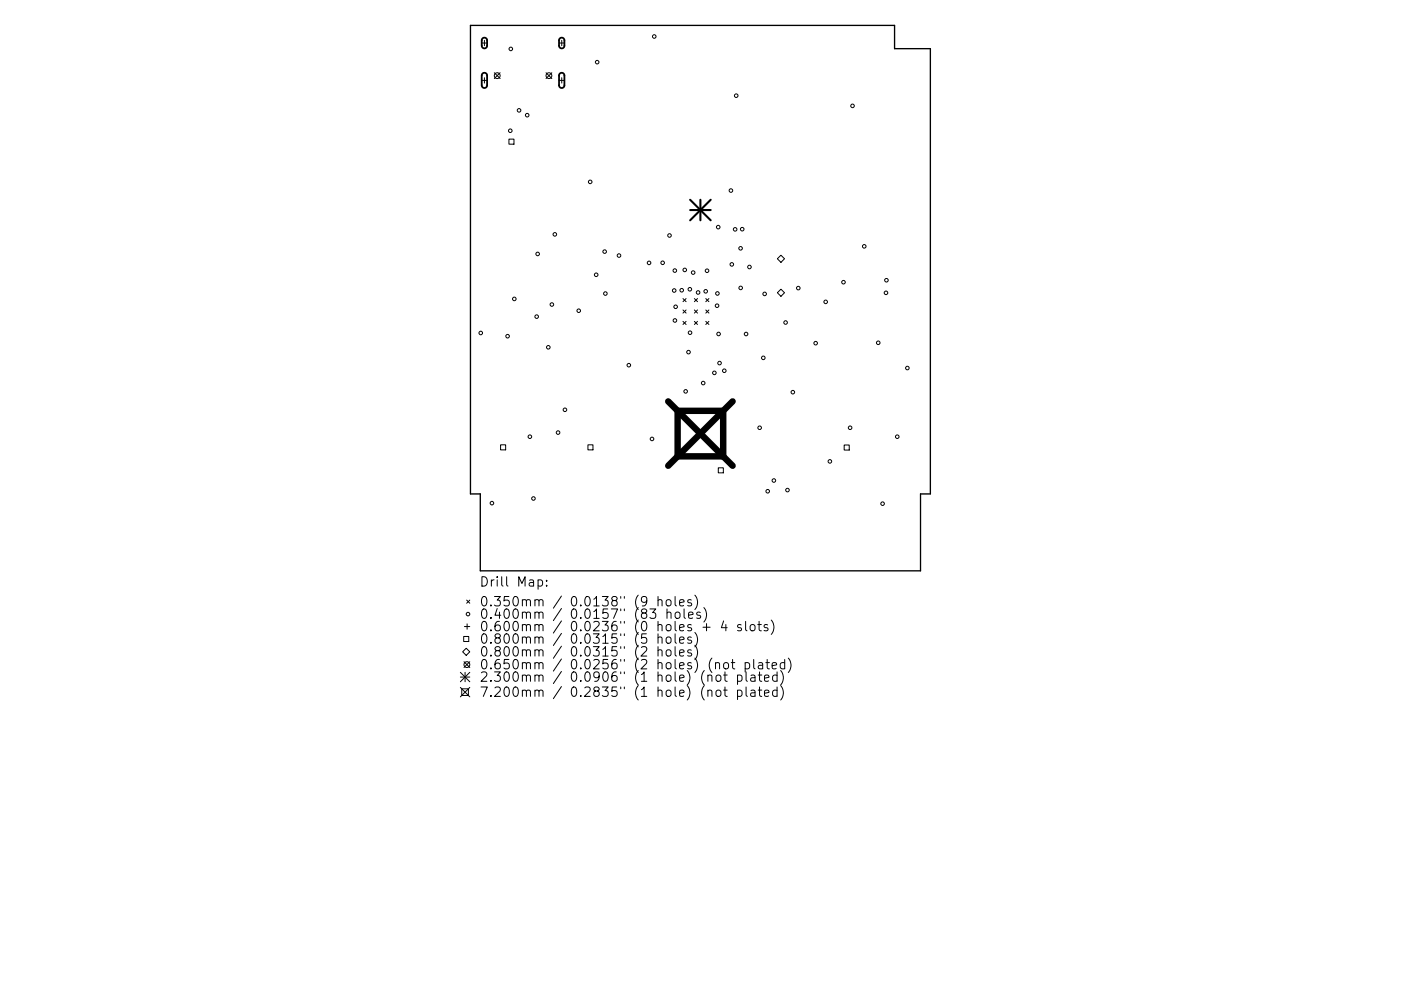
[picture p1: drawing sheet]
<svg xmlns="http://www.w3.org/2000/svg" width="297mm" height="210mm" viewBox="0 0 297 210" stroke-linecap="round" stroke-linejoin="round" font-family="sans-serif">
<defs><g id="words">
<g font-size="2.8">
<text x="101.6" y="124.5">Drill Map:</text>
<text x="101.6" y="128.7">0.350mm / 0.0138&quot; (9 holes)</text>
<text x="101.6" y="131.3">0.400mm / 0.0157&quot; (83 holes)</text>
<text x="101.6" y="133.9">0.600mm / 0.0236&quot; (0 holes + 4 slots)</text>
<text x="101.6" y="136.6">0.800mm / 0.0315&quot; (5 holes)</text>
<text x="101.6" y="139.3">0.800mm / 0.0315&quot; (2 holes)</text>
<text x="101.6" y="142">0.650mm / 0.0256&quot; (2 holes) (not plated)</text>
<text x="101.6" y="144.6">2.300mm / 0.0906&quot; (1 hole) (not plated)</text>
<text x="101.6" y="147.8">7.200mm / 0.2835&quot; (1 hole) (not plated)</text>
</g>
</g></defs>
<path d="M99.7 5.4h90v4.9h7.6v94.5h-2.1v16.3h-93.4v-16.3h-2.1z" fill="none" stroke="#000" stroke-width=".28"/>
<g fill="none" stroke="#000" stroke-width=".21">
<path d="M102.1 9.1h1.2M102.1 17.1h1.2M102.7 8.6v1.1M102.7 16.5v1.1M104.8 15.4l1.2 1.3M106 15.4l-1.2 1.3M115.8 15.4l1.2 1.3M117 15.4l-1.2 1.3M118.5 9.1h1.2M118.5 17.1h1.2M119.1 8.6v1.1M119.1 16.5v1.1"/>
<path d="M107.9 29.5h1.1v1.1h-1.1zM165.6 54.1l.7 .8-.7 .8-.8-.8zM144.8 63.3l.7 .7M144.8 65.8l.7 .6M144.8 68.2l.7 .6M145.5 63.3l-.7 .7M145.5 65.8l-.7 .6M145.5 68.2l-.7 .6M147.2 65.8l.7 .6M147.2 68.2l.7 .6M147.2 63.3l.7 .7M147.9 63.3l-.7 .7"/>
<path d="M147.9 65.8l-.7 .6M147.9 68.2l-.7 .6M149.6 68.2l.7 .6M149.6 65.8l.7 .6M149.6 63.3l.7 .7M150.3 63.3l-.7 .7M150.3 65.8l-.7 .6M150.3 68.2l-.7 .6M165.6 61.4l.7 .7-.7 .8-.8-.8zM106.1 94.4h1.1v1h-1.1zM124.6 94.4h1.1v1h-1.1zM152.3 99.3h1.1v1h-1.1z"/>
<path d="M179 94.4h1.1v1.1h-1.1zM98.1 138.3l.7-.8 .8 .8-.8 .7zM98.3 135h1.1v1.1h-1.1zM98.5 132.9h1.1M98.9 127.3l.7 .7M99 132.4v1.1M99.6 127.3l-.7 .7M114.1 123.1l.6-.1 .3 .4v.6l-.2 .3h-.7M115.9 124.2v.2M115.9 123.1v.2M137.8 129.2h1.2l-.6 .8a.54 .54 0 0 1 .6 .3v.5l-.2 .3-.7 .1-.3-.2M139.5 127.4l.3-.2 .5 .1 .1 1.3"/>
<path d="M139.5 135.3a.5 .5 0 0 1 .9 .1v1.1M139.5 138.1a.5 .5 0 0 1 .9 0v1.1M139.5 126.6v2M139.5 134.5v2M139.5 137.2v2M141.3 127.4l.3-.2a.54 .54 0 0 1 .7 .4v.6a.54 .54 0 0 1-.5 .4 .54 .54 0 0 1-.6-.4zM141.3 135.3a.54 .54 0 0 1 .6-.2 .54 .54 0 0 1 .4 .4v.6a.54 .54 0 0 1-.5 .4 .54 .54 0 0 1-.6-.4zM141.3 138.1a.54 .54 0 0 1 .6-.2 .54 .54 0 0 1 .4 .3v.6a.54 .54 0 0 1-.5 .4 .54 .54 0 0 1-.6-.4zM141.4 130.1l.3-.2 .5 .1 .1 1.2M141.4 129.2v2M143.1 126.6v1.7l.3 .3M143.1 134.5v1.7l.3 .3"/>
<path d="M143.1 137.2v1.7l.3 .3M143.2 130.1a.54 .54 0 0 1 .6-.2 .54 .54 0 0 1 .4 .3v.6a.54 .54 0 0 1-.5 .4 .54 .54 0 0 1-.6-.4zM144.1 127.9l.9-.2-.1-.4-.5-.1-.3 .3 .1 1h.7M144.1 135.8l.9-.2-.1-.4-.5-.1-.3 .3 .1 1h.7M144.1 138.5l.9-.2-.1-.3-.5-.1-.3 .2 .1 1h.7M145 129.2v1.7l.3 .3M146 130.5l.9-.2-.1-.3-.5-.1-.3 .2 .1 1h.7M146.6 127.3l-.5-.1-.3 .3 .1 .3 .7 .2v.5h-.8M146.6 135.2l-.5-.1-.3 .3 .1 .3 .7 .2v.5h-.8M146.6 138l-.5-.1-.3 .2 .1 .3 .7 .2v.5h-.8M147.3 126.3a2.29 2.29 0 0 1 0 3M147.3 134.2a2.29 2.29 0 0 1 0 3"/>
<path d="M147.3 136.9a2.29 2.29 0 0 1 0 3.1M148.5 130l-.5-.1-.3 .2 .1 .3 .7 .2v.5h-.8M149 133.1h1.6M149.2 128.9a2.29 2.29 0 0 1 0 3.1M149.8 132.3v1.5M153.4 131.7l-.5 1.5h1.3M153.9 132.5v1.3M155.3 139.9v1.7l.1 .2 .4 .1M157.1 132.6l-.4-.1-.3 .3 .1 .3 .6 .2v.4h-.7M158.1 131.8v1.8l.3 .2M159.1 132.7a.54 .54 0 0 1 .6-.2 .54 .54 0 0 1 .4 .4v.6a.54 .54 0 0 1-.5 .4 .54 .54 0 0 1-.6-.4zM159.8 139.9v1.7l.3 .3"/>
<path d="M160.7 132.5h.7M160.9 131.8v1.8l.1 .1 .4 .1M162.7 139.9v1.7l.1 .2 .3 .1M162.8 132.6l-.5-.1-.3 .3 .1 .3 .7 .2v.4h-.8M163.5 131.6a2.29 2.29 0 0 1 0 3M166.4 139.9v2M167.1 139.6a2.29 2.29 0 0 1 0 3.1M97.6 142.6l2 2M97.6 143.6h2M97.6 145.8l2 2M97.9 146.1h1.4v1.5h-1.4zM98.4 140.4l1.2 1.2"/>
<path d="M98.6 142.6v2M99.6 140.4l-1.2 1.2M99.6 142.6l-2 2M99.6 145.8l-2 2M150.1 143.4a.5 .5 0 0 1 .8 .1v1.1M150.1 146.6a.5 .5 0 0 1 .8 .1v1.1M151.7 140.8l.3-.2 .5 .1 .1 1.2M151.9 143.4l.3-.2 .6 .2v.8l-.1 .3-.5 .1-.3-.2zM151.9 146.6l.3-.2 .6 .2v.8l-.1 .3-.5 .1-.3-.2zM153.4 143.2h.8M153.4 146.4h.8M153.6 140.7a.54 .54 0 0 1 .9 .3v.5a.54 .54 0 0 1-.6 .4 .54 .54 0 0 1-.5-.4v-.5z"/>
<path d="M153.7 142.6v1.7l.1 .2 .4 .1M153.7 145.8v1.7l.1 .2 .4 .1M155 140.6h.8M156.4 143.3l.5-.1 .4 .4v.6l-.2 .3h-.7M156.4 146.5l.5-.1 .4 .4v.6l-.2 .3h-.7M156.4 143.2v2M156.4 146.4v2M158 140.7l.6-.1 .3 .4v.5l-.1 .3h-.8M158 140.6v2M158.2 142.6v1.7l.3 .3M158.2 145.8v1.7l.3 .3M159.2 143.3h.8l.1 1.3"/>
<path d="M159.2 146.5h.8l.1 1.3M160.1 143.7l-.7 .1a.39 .39 0 0 0-.3 .4 .39 .39 0 0 0 .3 .4l.7-.1M160.1 146.9l-.7 .1a.39 .39 0 0 0-.3 .4 .39 .39 0 0 0 .3 .4l.7-.1M160.8 143.2h.7M160.8 146.4h.7M160.8 140.7h.8l.1 1.2M161 142.6v1.7l.1 .2 .4 .1M161 145.8v1.7l.1 .2 .4 .1M161.7 141.1l-.7 .1a.39 .39 0 0 0-.3 .3 .39 .39 0 0 0 .3 .4l.7-.1M162.1 143.9l.9-.2-.1-.4-.5-.1-.3 .3 .1 1h.7M162.1 147.1l.9-.2-.1-.4-.5-.1-.3 .3 .1 1h.7M162.4 140.6h.7"/>
<path d="M163.7 141.2l1-.1-.1-.4-.6-.1-.3 .3 .1 .9h.8M164.8 143.3l-.6-.1-.4 .4v.6l.2 .3h.8M164.8 146.5l-.6-.1-.4 .4v.6l.2 .3h.8M164.8 142.6v2M164.8 145.8v2M165.5 142.3a2.29 2.29 0 0 1 0 3M165.5 145.5a2.29 2.29 0 0 1 0 3M166.4 140.7l-.6-.1-.4 .4v.5l.2 .3h.8"/>
<circle cx="105.4" cy="16.1" r=".62"/>
<circle cx="108.3" cy="10.4" r=".38"/>
<circle cx="116.4" cy="16.1" r=".62"/>
<circle cx="126.6" cy="13.2" r=".38"/>
<circle cx="138.7" cy="7.7" r=".38"/>
<circle cx="108.2" cy="27.7" r=".38"/>
<circle cx="110" cy="23.4" r=".38"/>
<circle cx="111.8" cy="24.4" r=".38"/>
<circle cx="125.1" cy="38.6" r=".38"/>
<circle cx="156.1" cy="20.3" r=".38"/>
<circle cx="180.8" cy="22.5" r=".38"/>
<circle cx="114" cy="53.9" r=".38"/>
<circle cx="117.6" cy="49.7" r=".38"/>
<circle cx="126.4" cy="58.3" r=".38"/>
<circle cx="128.2" cy="53.4" r=".38"/>
<circle cx="131.2" cy="54.2" r=".38"/>
<circle cx="137.6" cy="55.8" r=".38"/>
<circle cx="140.5" cy="55.8" r=".38"/>
<circle cx="141.9" cy="50" r=".38"/>
<circle cx="143.1" cy="57.4" r=".38"/>
<circle cx="145.2" cy="57.3" r=".38"/>
<circle cx="147" cy="57.8" r=".38"/>
<circle cx="149.9" cy="57.4" r=".38"/>
<circle cx="152.3" cy="48.2" r=".38"/>
<circle cx="155" cy="40.4" r=".38"/>
<circle cx="155.2" cy="56.1" r=".38"/>
<circle cx="155.9" cy="48.7" r=".38"/>
<circle cx="157" cy="52.7" r=".38"/>
<circle cx="157.4" cy="48.6" r=".38"/>
<circle cx="158.9" cy="56.6" r=".38"/>
<circle cx="178.8" cy="59.9" r=".38"/>
<circle cx="183.2" cy="52.3" r=".38"/>
<circle cx="187.9" cy="59.5" r=".38"/>
<circle cx="101.9" cy="70.6" r=".38"/>
<circle cx="107.6" cy="71.3" r=".38"/>
<circle cx="109" cy="63.4" r=".38"/>
<circle cx="113.8" cy="67.2" r=".38"/>
<circle cx="116.3" cy="73.7" r=".38"/>
<circle cx="117" cy="64.6" r=".38"/>
<circle cx="122.7" cy="65.9" r=".38"/>
<circle cx="128.4" cy="62.3" r=".38"/>
<circle cx="133.3" cy="77.5" r=".38"/>
<circle cx="142.9" cy="61.6" r=".38"/>
<circle cx="143.1" cy="68" r=".38"/>
<circle cx="143.2" cy="65.1" r=".38"/>
<circle cx="144.5" cy="61.6" r=".38"/>
<circle cx="146" cy="74.7" r=".38"/>
<circle cx="146.3" cy="61.4" r=".38"/>
<circle cx="146.3" cy="70.6" r=".38"/>
<circle cx="148" cy="62.1" r=".38"/>
<circle cx="149.6" cy="61.8" r=".38"/>
<circle cx="151.5" cy="79.1" r=".38"/>
<circle cx="152" cy="64.9" r=".38"/>
<circle cx="152.1" cy="62.3" r=".38"/>
<circle cx="152.4" cy="70.9" r=".38"/>
<circle cx="152.6" cy="77" r=".38"/>
<circle cx="153.6" cy="78.7" r=".38"/>
<circle cx="157" cy="61.1" r=".38"/>
<circle cx="158.2" cy="70.9" r=".38"/>
<circle cx="161.8" cy="75.9" r=".38"/>
<circle cx="162.1" cy="62.4" r=".38"/>
<circle cx="166.6" cy="68.4" r=".38"/>
<circle cx="169.3" cy="61.1" r=".38"/>
<circle cx="172.9" cy="72.8" r=".38"/>
<circle cx="175.1" cy="64" r=".38"/>
<circle cx="186.2" cy="72.7" r=".38"/>
<circle cx="187.8" cy="62.1" r=".38"/>
<circle cx="192.4" cy="78.1" r=".38"/>
<circle cx="112.3" cy="92.7" r=".38"/>
<circle cx="118.3" cy="91.8" r=".38"/>
<circle cx="119.8" cy="86.9" r=".38"/>
<circle cx="138.2" cy="93.1" r=".38"/>
<circle cx="145.4" cy="83" r=".38"/>
<circle cx="149.1" cy="81.3" r=".38"/>
<circle cx="161.1" cy="90.8" r=".38"/>
<circle cx="168.1" cy="83.2" r=".38"/>
<circle cx="176" cy="97.9" r=".38"/>
<circle cx="180.2" cy="90.8" r=".38"/>
<circle cx="190.2" cy="92.7" r=".38"/>
<circle cx="104.3" cy="106.7" r=".38"/>
<circle cx="113.1" cy="105.8" r=".38"/>
<circle cx="162.8" cy="104.2" r=".38"/>
<circle cx="164.1" cy="102" r=".38"/>
<circle cx="167" cy="104" r=".38"/>
<circle cx="187.1" cy="106.9" r=".38"/>
<circle cx="99.2" cy="130.3" r=".38"/>
<circle cx="99" cy="141" r=".62"/>
</g>
<path d="M102.3 8.2l.6-.2 .4 .4v1.4l-.4 .4h-.5l-.2-.4-.1-1.3zM102.3 15.6l.6-.1 .4 .4v2.3l-.5 .5-.4-.1-.3-.4v-2.2zM118.7 8.2l.5-.2 .4 .4 .1 1.4-.5 .4h-.4l-.3-.4v-1.3zM118.7 15.6l.6-.1 .4 .4v2.3l-.5 .5-.4-.1-.3-.4v-2.2z" fill="none" stroke="#000" stroke-width=".38"/>
<path d="M146.3 42.4l4.4 4.3M146.3 44.6h4.4M148.5 42.4v4.3M150.7 42.4l-4.4 4.3" fill="none" stroke="#000" stroke-width=".44"/>
<path d="M141.7 85.2l13.6 13.6M143.7 87.2h9.6v9.6h-9.6zM155.3 85.2l-13.6 13.6" fill="none" stroke="#000" stroke-width="1.4"/>
<use href="#words"/>
</svg>
